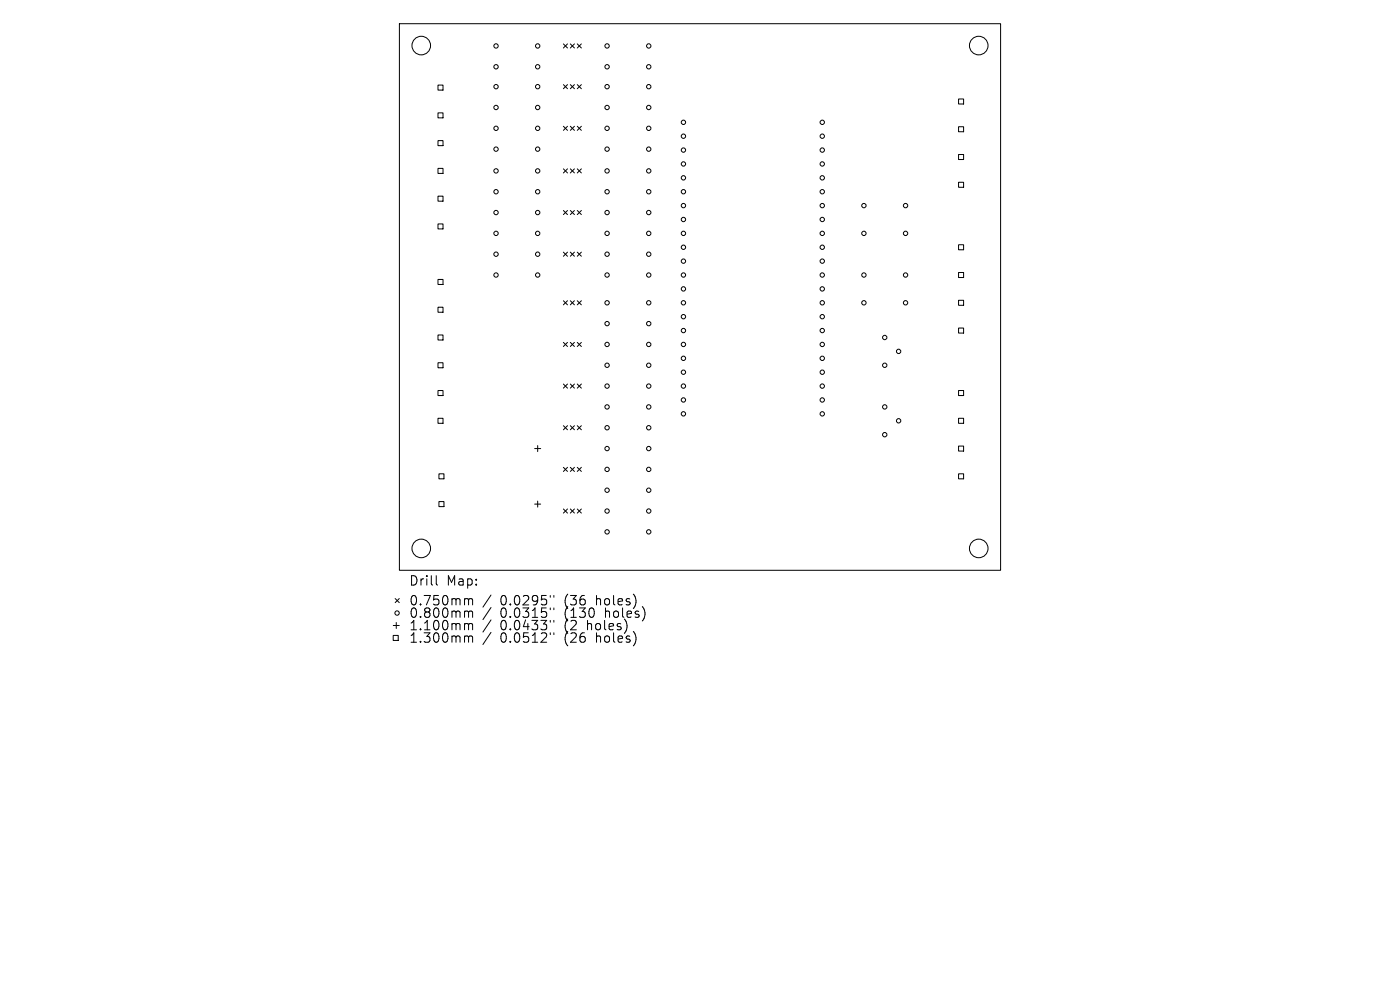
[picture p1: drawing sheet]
<svg xmlns="http://www.w3.org/2000/svg" width="297mm" height="210mm" viewBox="0 0 297 210" stroke-linecap="round" stroke-linejoin="round" font-family="sans-serif">
<defs><g id="words">
<g font-size="2.8">
<text x="86.7" y="124.5">Drill</text>
<text x="94.7" y="124.5">Map:</text>
<text x="86.7" y="128.7">0.750mm</text>
<text x="86.7" y="131.3">0.800mm</text>
<text x="106.1" y="128.7">0.0295&quot;</text>
<text x="106.1" y="131.3">0.0315&quot;</text>
<text x="119.9" y="128.7">(36</text>
<text x="119.9" y="131.3">(130</text>
<text x="126.7" y="128.7">holes)</text>
<text x="128.6" y="131.3">holes)</text>
<text x="86.7" y="134">1.100mm</text>
<text x="86.7" y="136.6">1.300mm</text>
<text x="106.1" y="134">0.0433&quot;</text>
<text x="106.1" y="136.6">0.0512&quot;</text>
<text x="119.9" y="134">(2</text>
<text x="119.9" y="136.6">(26</text>
<text x="124.8" y="134">holes)</text>
<text x="126.7" y="136.6">holes)</text>
</g>
</g></defs>
<g fill="none" stroke="#000" stroke-width=".21">
<path d="M84.7 5h127.6v116h-127.6zM92.9 18.1h1.1v1h-1.1zM119.5 9.3l.9 .9M119.5 18l.9 .8M120.4 9.3l-.9 .9M120.4 18l-.9 .8M121 9.3l.9 .9M121 18l.9 .8M121.9 9.3l-.9 .9M121.9 18l-.9 .8M122.5 9.3l.8 .9M122.5 18l.8 .8"/>
<path d="M123.3 9.3l-.8 .9M123.3 18l-.8 .8M92.9 23.9h1.1v1.1h-1.1zM92.9 29.8h1.1v1.1h-1.1zM92.9 35.7h1.1v1.1h-1.1zM119.5 26.8l.9 .9M119.5 35.8l.9 .9M120.4 26.8l-.9 .9M120.4 35.8l-.9 .9M121 26.8l.9 .9M121 35.8l.9 .9M121.9 26.8l-.9 .9"/>
<path d="M121.9 35.8l-.9 .9M122.5 26.8l.8 .9M122.5 35.8l.8 .9M123.3 26.8l-.8 .9M123.3 35.8l-.8 .9M203.4 21h1v1.1h-1zM203.4 26.9h1v1.1h-1zM203.4 32.8h1v1h-1zM203.4 38.7h1v1h-1zM92.9 41.6h1.1v1.1h-1.1zM92.9 47.5h1.1v1.1h-1.1zM92.9 59.3h1.1v1h-1.1z"/>
<path d="M119.5 44.7l.9 .8M119.5 53.5l.9 .9M120.4 44.7l-.9 .8M120.4 53.5l-.9 .9M121 44.7l.9 .8M121 53.5l.9 .9M121.9 44.7l-.9 .8M121.9 53.5l-.9 .9M122.5 44.7l.8 .8M122.5 53.5l.8 .9M123.3 44.7l-.8 .8M123.3 53.5l-.8 .9"/>
<path d="M203.4 51.9h1v1.1h-1zM203.4 57.8h1v1.1h-1zM92.9 65.2h1.1v1h-1.1zM92.9 71.1h1.1v1h-1.1zM92.9 77h1.1v1h-1.1zM119.5 63.8l.9 .9M119.5 72.6l.9 .9M120.4 63.8l-.9 .9M120.4 72.6l-.9 .9M121 63.8l.9 .9M121 72.6l.9 .9M121.9 63.8l-.9 .9"/>
<path d="M121.9 72.6l-.9 .9M122.5 63.8l.8 .9M122.5 72.6l.8 .9M123.3 63.8l-.8 .9M123.3 72.6l-.8 .9M203.4 63.7h1v1.1h-1zM203.4 69.6h1v1.1h-1zM92.9 82.8h1.1v1.1h-1.1zM92.9 88.7h1.1v1.1h-1.1zM113.4 95.2h1.3M114.1 94.5v1.3M119.5 81.5l.9 .8"/>
<path d="M119.5 90.3l.9 .9M119.5 99.1l.9 .9M120.4 81.5l-.9 .8M120.4 90.3l-.9 .9M120.4 99.1l-.9 .9M121 81.5l.9 .8M121 90.3l.9 .9M121 99.1l.9 .9M121.9 81.5l-.9 .8M121.9 90.3l-.9 .9M121.9 99.1l-.9 .9M122.5 81.5l.8 .8"/>
<path d="M122.5 90.3l.8 .9M122.5 99.1l.8 .9M123.3 81.5l-.8 .8M123.3 90.3l-.8 .9M123.3 99.1l-.8 .9M203.4 82.8h1v1.1h-1zM203.4 88.7h1v1.1h-1zM203.4 94.6h1v1.1h-1zM93.1 100.5h1.1v1.1h-1.1zM93.1 106.4h1.1v1.1h-1.1zM113.4 106.9h1.3M114.1 106.3v1.3"/>
<path d="M119.5 108l.9 .8M120.4 108l-.9 .8M121 108l.9 .8M121.9 108l-.9 .8M122.5 108l.8 .8M123.3 108l-.8 .8M203.4 100.5h1v1.1h-1zM83.4 134.8h1.1v1.1h-1.1zM83.4 132.7h1.3M83.8 127l.9 .8M84.1 132v1.3M84.7 127l-.9 .8"/>
<path d="M92.5 122.1v1.7l.3 .3M98.8 127l.5 .1 .1 .2M98.8 129.6l.5 .1 .1 .2M98.8 132.3l.5 .1 .1 .2M98.8 134.9l.5 .1 .1 .2M99.4 127.3l.3-.3 .5 .1 .1 1.2M99.4 127.3v1M99.4 129.9v1.1M99.4 132.6v1M99.4 135.2v1M99.4 129.9l.3-.3 .5 .1 .1 1.3M99.4 132.6l.3-.3 .5 .1 .1 1.2"/>
<path d="M99.4 135.2l.3-.3 .5 .1 .1 1.2M104.2 126.2l-1.7 2.6M104.2 128.9l-1.7 2.5M104.2 131.5l-1.7 2.6M104.2 134.1l-1.7 2.6M116.7 126.3v.4M116.7 129v.3M116.7 131.6v.4M116.7 134.2v.4M117.5 126.3v.4M117.5 129v.3M117.5 131.6v.4"/>
<path d="M117.5 134.2v.4"/>
<circle cx="89.4" cy="9.7" r="1.97"/>
<circle cx="105.2" cy="9.7" r=".46"/>
<circle cx="105.2" cy="18.4" r=".46"/>
<circle cx="105.2" cy="14.2" r=".46"/>
<circle cx="114.1" cy="9.7" r=".46"/>
<circle cx="114.1" cy="18.4" r=".46"/>
<circle cx="114.1" cy="14.2" r=".46"/>
<circle cx="128.8" cy="9.7" r=".46"/>
<circle cx="128.8" cy="18.4" r=".46"/>
<circle cx="128.8" cy="14.2" r=".46"/>
<circle cx="137.6" cy="9.7" r=".46"/>
<circle cx="137.6" cy="18.4" r=".46"/>
<circle cx="137.6" cy="14.2" r=".46"/>
<circle cx="207.6" cy="9.7" r="1.97"/>
<circle cx="105.2" cy="31.6" r=".46"/>
<circle cx="105.2" cy="22.8" r=".46"/>
<circle cx="105.2" cy="36.3" r=".46"/>
<circle cx="105.2" cy="27.2" r=".46"/>
<circle cx="114.1" cy="31.6" r=".46"/>
<circle cx="114.1" cy="22.8" r=".46"/>
<circle cx="114.1" cy="36.3" r=".46"/>
<circle cx="114.1" cy="27.2" r=".46"/>
<circle cx="128.8" cy="31.6" r=".46"/>
<circle cx="128.8" cy="22.8" r=".46"/>
<circle cx="128.8" cy="36.3" r=".46"/>
<circle cx="128.8" cy="27.2" r=".46"/>
<circle cx="137.6" cy="31.6" r=".46"/>
<circle cx="137.6" cy="22.8" r=".46"/>
<circle cx="137.6" cy="36.3" r=".46"/>
<circle cx="137.6" cy="27.2" r=".46"/>
<circle cx="145" cy="25.9" r=".46"/>
<circle cx="145" cy="28.9" r=".46"/>
<circle cx="145" cy="31.8" r=".46"/>
<circle cx="145" cy="34.8" r=".46"/>
<circle cx="145" cy="37.7" r=".46"/>
<circle cx="174.4" cy="25.9" r=".46"/>
<circle cx="174.4" cy="28.9" r=".46"/>
<circle cx="174.4" cy="34.8" r=".46"/>
<circle cx="174.4" cy="31.8" r=".46"/>
<circle cx="174.4" cy="37.7" r=".46"/>
<circle cx="105.2" cy="58.3" r=".46"/>
<circle cx="105.2" cy="49.5" r=".46"/>
<circle cx="105.2" cy="53.9" r=".46"/>
<circle cx="105.2" cy="40.7" r=".46"/>
<circle cx="105.2" cy="45.1" r=".46"/>
<circle cx="114.1" cy="49.5" r=".46"/>
<circle cx="114.1" cy="58.3" r=".46"/>
<circle cx="114.1" cy="53.9" r=".46"/>
<circle cx="114.1" cy="40.7" r=".46"/>
<circle cx="114.1" cy="45.1" r=".46"/>
<circle cx="128.8" cy="58.3" r=".46"/>
<circle cx="128.8" cy="53.9" r=".46"/>
<circle cx="128.8" cy="49.5" r=".46"/>
<circle cx="128.8" cy="40.7" r=".46"/>
<circle cx="128.8" cy="45.1" r=".46"/>
<circle cx="137.6" cy="58.3" r=".46"/>
<circle cx="137.6" cy="49.5" r=".46"/>
<circle cx="137.6" cy="53.9" r=".46"/>
<circle cx="137.6" cy="40.7" r=".46"/>
<circle cx="137.6" cy="45.1" r=".46"/>
<circle cx="145" cy="58.3" r=".46"/>
<circle cx="145" cy="49.5" r=".46"/>
<circle cx="145" cy="40.7" r=".46"/>
<circle cx="145" cy="46.6" r=".46"/>
<circle cx="145" cy="43.6" r=".46"/>
<circle cx="145" cy="52.5" r=".46"/>
<circle cx="145" cy="55.4" r=".46"/>
<circle cx="174.4" cy="58.3" r=".46"/>
<circle cx="174.4" cy="49.5" r=".46"/>
<circle cx="174.4" cy="40.7" r=".46"/>
<circle cx="174.4" cy="46.6" r=".46"/>
<circle cx="174.4" cy="43.6" r=".46"/>
<circle cx="174.4" cy="52.5" r=".46"/>
<circle cx="174.4" cy="55.4" r=".46"/>
<circle cx="183.3" cy="49.5" r=".46"/>
<circle cx="183.3" cy="58.3" r=".46"/>
<circle cx="183.3" cy="43.6" r=".46"/>
<circle cx="192.1" cy="58.3" r=".46"/>
<circle cx="192.1" cy="49.5" r=".46"/>
<circle cx="192.1" cy="43.6" r=".46"/>
<circle cx="128.8" cy="77.5" r=".46"/>
<circle cx="128.8" cy="68.6" r=".46"/>
<circle cx="128.8" cy="73.1" r=".46"/>
<circle cx="128.8" cy="64.2" r=".46"/>
<circle cx="137.6" cy="77.5" r=".46"/>
<circle cx="137.6" cy="73.1" r=".46"/>
<circle cx="137.6" cy="68.6" r=".46"/>
<circle cx="137.6" cy="64.2" r=".46"/>
<circle cx="145" cy="61.3" r=".46"/>
<circle cx="145" cy="76" r=".46"/>
<circle cx="145" cy="70.1" r=".46"/>
<circle cx="145" cy="73.1" r=".46"/>
<circle cx="145" cy="79" r=".46"/>
<circle cx="145" cy="67.2" r=".46"/>
<circle cx="145" cy="64.2" r=".46"/>
<circle cx="174.4" cy="73.1" r=".46"/>
<circle cx="174.4" cy="76" r=".46"/>
<circle cx="174.4" cy="70.1" r=".46"/>
<circle cx="174.4" cy="61.3" r=".46"/>
<circle cx="174.4" cy="67.2" r=".46"/>
<circle cx="174.4" cy="79" r=".46"/>
<circle cx="174.4" cy="64.2" r=".46"/>
<circle cx="183.3" cy="64.2" r=".46"/>
<circle cx="187.7" cy="77.5" r=".46"/>
<circle cx="187.7" cy="71.6" r=".46"/>
<circle cx="190.6" cy="74.5" r=".46"/>
<circle cx="192.1" cy="64.2" r=".46"/>
<circle cx="128.8" cy="81.9" r=".46"/>
<circle cx="128.8" cy="86.3" r=".46"/>
<circle cx="128.8" cy="95.2" r=".46"/>
<circle cx="128.8" cy="99.6" r=".46"/>
<circle cx="128.8" cy="90.7" r=".46"/>
<circle cx="137.6" cy="86.3" r=".46"/>
<circle cx="137.6" cy="81.9" r=".46"/>
<circle cx="137.6" cy="95.2" r=".46"/>
<circle cx="137.6" cy="99.6" r=".46"/>
<circle cx="137.6" cy="90.7" r=".46"/>
<circle cx="145" cy="81.9" r=".46"/>
<circle cx="145" cy="87.8" r=".46"/>
<circle cx="145" cy="84.8" r=".46"/>
<circle cx="174.4" cy="81.9" r=".46"/>
<circle cx="174.4" cy="87.8" r=".46"/>
<circle cx="174.4" cy="84.8" r=".46"/>
<circle cx="187.7" cy="86.3" r=".46"/>
<circle cx="187.7" cy="92.2" r=".46"/>
<circle cx="190.6" cy="89.3" r=".46"/>
<circle cx="89.4" cy="116.3" r="1.97"/>
<circle cx="128.8" cy="108.4" r=".46"/>
<circle cx="128.8" cy="104" r=".46"/>
<circle cx="128.8" cy="112.8" r=".46"/>
<circle cx="137.6" cy="108.4" r=".46"/>
<circle cx="137.6" cy="104" r=".46"/>
<circle cx="137.6" cy="112.8" r=".46"/>
<circle cx="207.6" cy="116.3" r="1.97"/>
<circle cx="84.2" cy="130" r=".46"/>
</g>
<use href="#words"/>
</svg>
